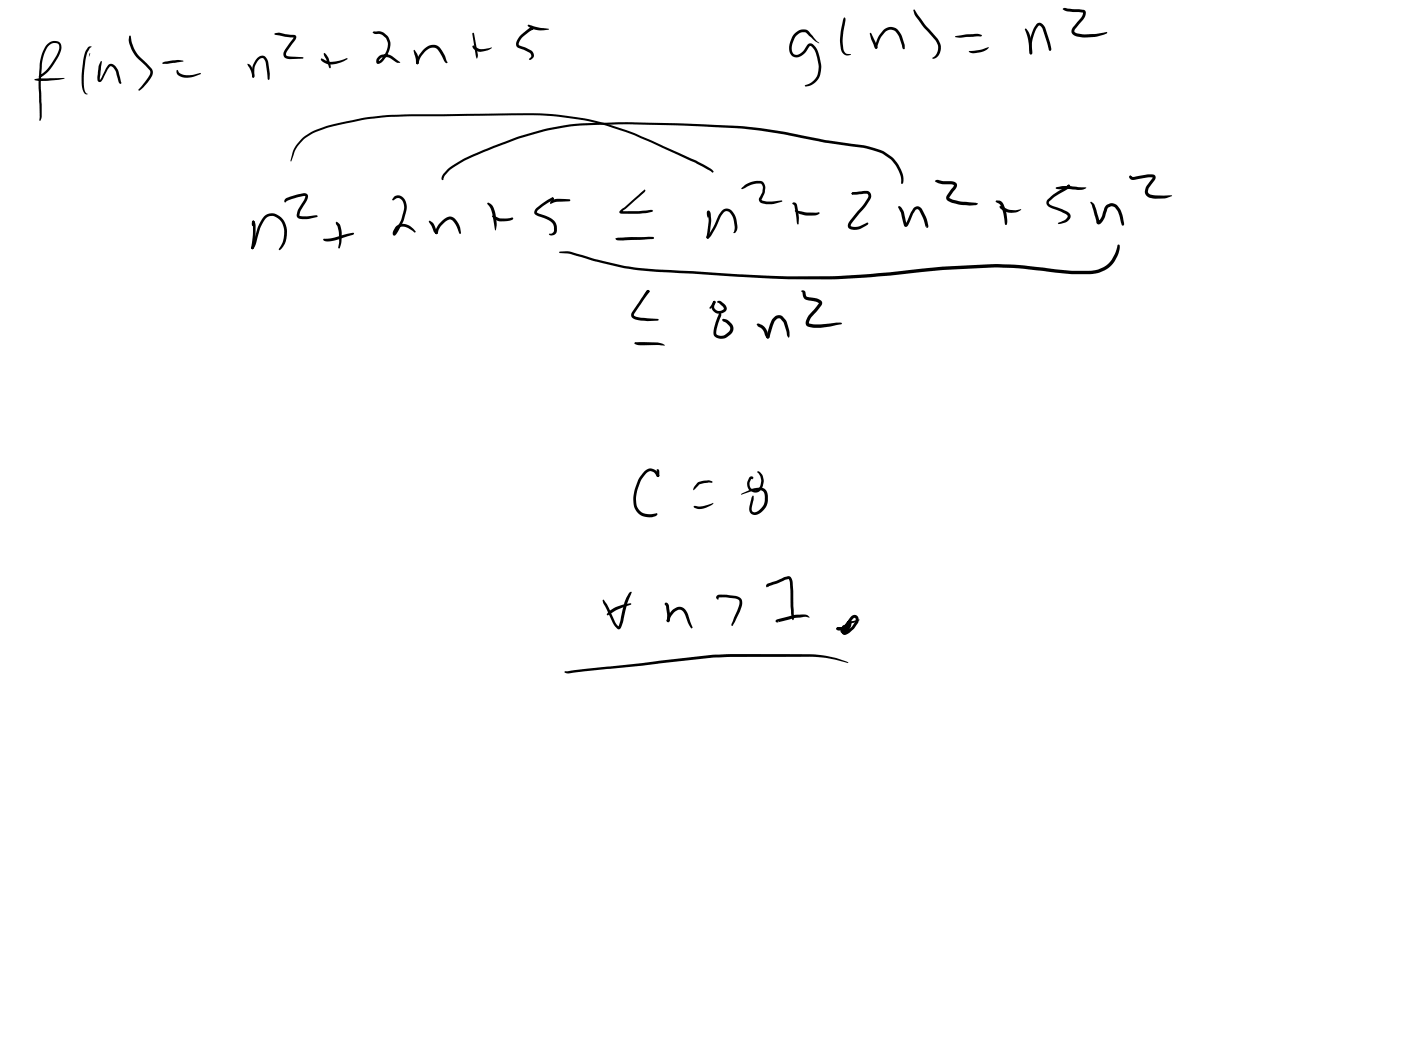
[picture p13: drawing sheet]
<svg xmlns="http://www.w3.org/2000/svg" width="108mm" height="81mm" viewBox="0 0 108 81" stroke-linecap="round" stroke-linejoin="round" font-family="sans-serif">
<g fill="#000">
<path d="M2.7 6.1l2.3-.1-1.5 .2h-.8zM3 5.9h.1zM3.6 3.4a.6 .6 0 0 1 .6-.3 .6 .6 0 0 1 .5 .4v.2a4 4 0 0 1-1.6 2.3l-.1-.1a4.2 4.2 0 0 0 1.5-2.1l.1-.3-.2-.2a.69 .69 0 0 0-.8 .5 4.1 4.1 0 0 0-.4 1.9v3.3l-.1 .3-.1-3.6a3.7 3.7 0 0 1 .6-2.3zM3 5.9h.2l-.1 .1zM6.9 4.1v.3zM6.8 3.6h.2l-.1 .1a2.02 2.02 0 0 0-.3 1.2 4.1 4.1 0 0 0 0 2.2l.1 .1a.1 .1 0 0 1-.1 .1 .1 .1 0 0 1-.1-.1 3.4 3.4 0 0 1-.1-2.3l.1-.8zM7.8 4.7h.1l-.2 1.5 .7-1.2 .2-.1 .3 .2a2.06 2.06 0 0 1 .4 1.2 .11 .11 0 0 1 0 .1 .11 .11 0 0 1-.1 .1 .11 .11 0 0 1-.1-.2l-.2-.8-.3-.4h-.1l-.2 .2-.3 .6a.37 .37 0 0 1-.4 .4l-.1-.4 .1-.8zM10 2.7l.1 .5a2.59 2.59 0 0 0 .9 1.4l.7 .7a.67 .67 0 0 1-.2 .8l-.5 .6-.3 .3v-.1l.7-.9 .2-.4-.1-.2-.6-.6a2.58 2.58 0 0 1-1-1.7zM12.5 4.8l1.2-.2 .4 .1-1.2 .2h-.3zM13.6 5.4h.1l.1 .2 .4 .2 1.3-.1-.9 .3a.71 .71 0 0 1-1-.6zM19.1 4.9a.99 .99 0 0 1 .5 1.1h-.2l-.1-.5zM20.4 16.7a1 1 0 0 1 1.5 .4 1.78 1.78 0 0 1-.4 2.2v-.1a1.67 1.67 0 0 0-.2-2.5 .66 .66 0 0 0-1 .4l-.3 .5-.3 1.3-.2 .3h-.1l.4-1.6z"/>
<path d="M19.8 4.5a.47 .47 0 0 1 .6-.2 .47 .47 0 0 1 .3 .5l.1 .9-.1 .5-.1-.1-.1-1.3-.2-.3h-.1a.98 .98 0 0 0-.6 .9v.5l-.1 .1-.1-.1v-.4a1.4 1.4 0 0 1 .4-1zM19.4 17.1l.1-.1 .1 .1-.1 .3zM19.5 17h.1v.2h-.2zM19.4 17h.2a4 4 0 0 1-.1 2.1v.1a.16 .16 0 0 1-.2-.1 .16 .16 0 0 1 .1-.2v-.1a3.3 3.3 0 0 0 0-1.6zM21.2 2.6l.3-.1 1.1 .2a.24 .24 0 0 1 .3 .2 .24 .24 0 0 1-.2 .3l-.6 .8v.3l1.3 .2-1.1 .1-.4-.2a.49 .49 0 0 1 .1-.6l.7-.9-1.5-.2-.1-.1zM22 15.3l1.3-.4a.33 .33 0 0 1 .4 .2 .33 .33 0 0 1-.1 .4l-.4 .8-.1 .3 .5 .1 .8-.1 .1 .1h-.1l-1.1 .2-.4-.2v-.5l.6-1.1-1 .2-.5 .3h-.1zM23.3 10.7l.2-.2a9 9 0 0 1 3.7-1.2l1.1-.3 1.7-.1 10.9-.2a22.3 22.3 0 0 1 10.2 2.6l2.6 1.1 1.1 .6a.16 .16 0 0 1 .2 .1 .16 .16 0 0 1-.1 .2l-1.3-.8-1.4-.6a25.9 25.9 0 0 0-9.1-2.9l-2.2-.1-6.8 .1a27.5 27.5 0 0 0-8.6 .8l-.7 .2a2.98 2.98 0 0 0-2.2 2l-.2 .4 .2-.9zM24.7 4.5h.1l.1 .1a1.07 1.07 0 0 0 1 .1l.9-.2-.8 .4a.95 .95 0 0 1-1.3-.4zM24.9 18.5l2.3-.6 .1 .1-1.7 .6h-.5zM24.9 4.1h.1l.3 .4 .2 .7-.1 .1zM25.9 17.2v-.1a1.02 1.02 0 0 1 .4 1.2v.5l-.2 .4v-.1v-.5v-.7zM28.7 2.5l.1-.1h.5l.6 .4a1.6 1.6 0 0 1-.7 2.1 .33 .33 0 0 1-.2-.3 .33 .33 0 0 1 .2-.3l.4-.1h.4l.8 .6h-.2l-.7-.4h-.5l-.2 .2v.2l-.1-.1 .3-.1a1.32 1.32 0 0 0 .3-1.7l-.3-.2-.5-.1z"/>
<path d="M30.4 15.2a.67 .67 0 0 1 .7 0 .67 .67 0 0 1 .2 .7 4.1 4.1 0 0 1-.8 2.1 .18 .18 0 0 1-.2 .1 .18 .18 0 0 1 0-.3 .81 .81 0 0 1 1.3-.4l.4 .5-.5-.3a.67 .67 0 0 0-.9 0l-.1 .4-.1-.1a4.6 4.6 0 0 0 .7-1.8v-.4l-.1-.3-.3-.1-.4 .2-.1-.1zM31.9 3.8l.3 .5 .1 .6a.12 .12 0 0 1-.2 0 .12 .12 0 0 1 0-.2zM32.6 3.8a.83 .83 0 0 1 1.3-.1l.4 .7 .2 .4-.1 .1-.1-.1-.6-1-.2-.1h-.3a1.42 1.42 0 0 0-.8 .7l-.1 .2a.23 .23 0 0 1-.2 .3l.1-.6zM32.1 4.8h.1v.1h-.1zM33.1 17l.3 .2 .3 .7a.16 .16 0 0 1-.1 .1 .16 .16 0 0 1-.2-.1l-.4-.8zM34 17l.5-.3a.48 .48 0 0 1 .5 .1 1.31 1.31 0 0 1 .5 1.2l-.6-1-.2-.1-.3 .1a1.42 1.42 0 0 0-.7 1h-.2l.1-.3zM34.5 13a8.5 8.5 0 0 1 2.2-1.2l3-1.2a19.9 19.9 0 0 1 7-1.1 109 109 0 0 1 12.3 .4l4.6 .9 3.6 .5a2.98 2.98 0 0 1 2.3 2 .69 .69 0 0 1 0 .9l-.1-.1a2.33 2.33 0 0 0-.8-1.9 3.6 3.6 0 0 0-1.7-.7l-3.4-.5a47.7 47.7 0 0 0-6.8-1.1 86.9 86.9 0 0 0-12.7-.2l-2.1 .4-1.9 .6-1.9 .7a14 14 0 0 0-3.4 1.6l-.4 .5-.1 .3a.13 .13 0 0 1-.2 0 .13 .13 0 0 1 .1-.2zM36.4 3.6l.1-.1 .5 .3 .9-.1-.2 .1-.4 .1a.7 .7 0 0 1-.9-.3zM36.4 2.6l.1-.1v.1l.3 1.6-.1 .3zM37.5 15.7l.1-.1a1.19 1.19 0 0 1 .6 1.3l.1 .5-.1 .4-.3-1.5zM37.9 16.7l.1-.1a1.79 1.79 0 0 0 1.5 .2 .57 .57 0 0 1-.6 .3l-.6-.1zM40.7 2.2l.3-.1 .1 .1v.1l-.3 .1z"/>
<path d="M40.6 2l.1-.1 1.6 .4h-.9l-.5-.1zM40.1 2.7l.9-.6 .1 .1-.1 .1a2.02 2.02 0 0 0-1 1v.2l.9 .4a.39 .39 0 0 1 .2 .4 .39 .39 0 0 1-.3 .3l.1-.3-.1-.2-.8-.4a.44 .44 0 0 1-.1-.8zM40.9 2.1l.2 .1v.1l-.2-.1zM42.5 15.5l.5-.2 .9 .1v.1l-1.1 .1-.4 .1v-.1zM42.5 15.2h.1v.2h-.1l-.1-.1zM42.5 15.2l.2 .1-.1 .1h-.1zM41.3 16.1l.9-.7 .4-.2v.2l-.8 .5-.4 .4v.1h.1l.5 .2a1.09 1.09 0 0 1 .9 .9v.3a.38 .38 0 0 1-.2 .3 .38 .38 0 0 1-.4 0l.4-.3-.1-.5-.3-.3-.7-.3a.35 .35 0 0 1-.4-.2 .35 .35 0 0 1 .1-.4zM43.1 19.4h.8l2 .6 2.2 .5 2.8 .3a165.2 165.2 0 0 0 13.8 .5l3.9-.3 4-.5 3.4-.1a33.9 33.9 0 0 1 6.1 .4l.5 .1a4.5 4.5 0 0 0 2.5-.4 2.34 2.34 0 0 0 1-1.5l.1-.2 .1 .1a2.24 2.24 0 0 1-1.8 2.2h-.7a45.9 45.9 0 0 1-5.7-.5h-1.4l-4.1 .2a73.2 73.2 0 0 1-15.7 .5l-8.1-.5-3-.7-1.9-.5zM47.5 18.3l2.5-.1 .3 .1h.1l-.1 .1-2.3 .1h-.5l-.1-.1zM47.8 16.2l1.8-1.6 .1 .1-.1 .1-1.7 1.6v-.1l2.2-.1h.2v.1l-1 .2h-1.4a.14 .14 0 0 1-.2-.1 .14 .14 0 0 1 .1-.2zM54.5 16.3l.1-.1 .1 .1a3.5 3.5 0 0 1 0 1.8l-.2 .3-.1-.1v-.1a4.1 4.1 0 0 0 .2-1.7l-.1-.1h.2l-.2 .4zM55.7 16.2a.51 .51 0 0 1 .7 0 1.77 1.77 0 0 1 .4 1.3l-.1 .4-.2 .1 .1-.4-.1-.6a.68 .68 0 0 0-.5-.7h-.2l-.2 .4-.8 1.5-.2 .2h-.1v-.2l.2-.2 .7-1.4z"/>
<path d="M54.5 18.2h.1v.2h-.1zM57.1 14.5l.2-.2a1.15 1.15 0 0 1 1.6-.2l.1 .3-.1 .4-.2 .6 .7 .1 .8-.1v.1l-.7 .2h-.5l-.4-.1-.1-.3 .2-.5 .1-.3-.2-.3h-.6l-.8 .4zM61 15.7l.1-.1a.25 .25 0 0 1 .3 .3l.2 .9-.1 .5-.3-1.4zM61.3 16.2l.8 .2h1.1a1.79 1.79 0 0 1-1.6 .1l-.3-.2zM61.2 2.6a.78 .78 0 0 1 1.1-.2l.8 .9-.3-.1-.8-.7a.77 .77 0 0 0-.8 .5l-.1 .3a.59 .59 0 0 0 .2 .9l.5-.2 .5-.6h.3l.3 .4a2.82 2.82 0 0 1 .3 2.1 1.08 1.08 0 0 1-1.2 .7 1.42 1.42 0 0 0 1.1-1.6l-.2-.9-.4-.5h-.1l-.4 .5a.67 .67 0 0 1-.9 .2 .67 .67 0 0 1-.3-.9l.2-.5zM65 1.4l.1-.1v.2l-.1 .9a2.09 2.09 0 0 0 .2 1.7l.4 .1-.4 .1a.58 .58 0 0 1-.4-.6l-.1-.9zM65.6 14.9l.1-.1 .1 .1-.1 .1zM65.7 14.8l.8-.1a.45 .45 0 0 1 .5 .1 .45 .45 0 0 1 0 .6l-1.4 1.9v.1l.3 .1 1-.3v.1l-.5 .3a.73 .73 0 0 1-1.1-.1l.2-.4 1.1-1.4 .3-.6-.1-.2-1.1 .1h-.1zM65.6 14.9h.2l-.1 .1zM67.1 2.5l.4 .8 .1 .4-.1 .1-.1-.1-.3-.7-.1-.4zM68.1 2.3a.78 .78 0 0 1 1.2 .2l.4 .9v.3a.1 .1 0 0 1 0 .1 .1 .1 0 0 1-.2 0 .1 .1 0 0 1 0-.1l-.2-.9-.4-.4a.59 .59 0 0 0-.7 .1 2.29 2.29 0 0 0-.6 1.2h-.2v-.1a2.24 2.24 0 0 1 .7-1.3zM69.2 15.9h.1a.66 .66 0 0 1 .4 .6l.2 .8h-.1l.4-.9 .2-.4 .2-.1a.39 .39 0 0 1 .4 .2l.4 .8 .1 .6h-.1v-.1l-.1 .1-.2-.7-.3-.6-.1-.1-.2 .1-.1 .3-.4 .8a.19 .19 0 0 1-.1 .2 .19 .19 0 0 1-.2-.1z"/>
<path d="M70.4 .8h.1l.8 1.1 .9 1.1a.95 .95 0 0 1-.3 1.5v-.1a.88 .88 0 0 0 .2-1.3l-1.1-1.2-.5-.7zM72 14l.3-.1 1.3 .1 .1 .2v.2l-.6 .9 .9 .2 1.2 .1 .1 .1v.1a.97 .97 0 0 1-.9 0l-1-.2-.5-.2v-.3l.6-.8-.9-.1zM73.6 2.8l1.7-.2 .4 .1-1.7 .2h-.4zM74.7 3.9l.8-.1 .7-.2a1.46 1.46 0 0 1-1.5 .4zM76.8 15.4l.2 .1a1.26 1.26 0 0 1 .6 1.2v.4l-.1 .2h-.1l-.2-1.2-.1-.3-.4-.3zM77 15.9h.1l.8 .3h.8a1.25 1.25 0 0 1-1.7-.2zM79 2.3l.1-.1 .2 .4 .2 1.3a.18 .18 0 0 1 0 .2 .18 .18 0 0 1-.1 .1l-.2-1.2zM79.9 1.8h.1a.46 .46 0 0 1 .5 .3l.5 1.6-.1 .2-.1-.1-.5-1.6-.2-.2h-.1a2.9 2.9 0 0 0-.5 2.1l-.1 .1-.1-.1a3.2 3.2 0 0 1 .6-2.3zM81.4 14.4l.9-.1 1.4 .1a.5 .5 0 0 1-.6 .2h-1.7l-.1-.1zM81.9 .6l1.5 .2a.36 .36 0 0 1 .3 .2 .36 .36 0 0 1-.2 .4l-.7 .9v.1l.2 .2a5.8 5.8 0 0 0 2.2-.1h.1a3.4 3.4 0 0 1-2.4 .3 .4 .4 0 0 1-.2-.7l.6-.8 .2-.3-1.3-.1-.3-.1zM82.2 14.3l.2-.1v.2h-.2zM82.3 14.3h.1v.1h-.1z"/>
<path d="M80.7 15.4l.5-.4 1.2-.8a.2 .2 0 0 1 0 .3 .2 .2 0 0 1-.2 .1l-.9 .6-.5 .4 .2 .2 1.3 .5 .2 .3-.1 .3-.3 .2-.5 .2v-.1l.5-.3 .2-.3-.2-.1-.7-.3a.8 .8 0 0 1-.8-.5zM84 15.6l.1-.1 .2 .3 .4 1.3h-.1l.3-.4 .1-.5a.57 .57 0 0 1 .4-.5h.3l.3 .1a1.88 1.88 0 0 1 .6 1.4 .11 .11 0 0 1 0 .1 .11 .11 0 0 1-.2 0v-.1a1.97 1.97 0 0 0-.5-1.2l-.3-.1-.2 .1-.3 .8a.49 .49 0 0 1-.6 .5zM87 13.6l.1-.1 .2 .1 1.1-.2a.47 .47 0 0 1 .6 .2v.3l-.5 .6v.4l.4 .1h1.3l.1 .1a2.51 2.51 0 0 1-1.7 .1 .55 .55 0 0 1-.3-.9l.5-.6-1.5 .2-.2-.1zM48.9 26.4h1.8l.5 .2h-1.9zM49.8 22.4l.1-.1 .1 .1-.4 .4v-.1zM49.9 22.4h.1v.1l-1.2 1.8 .6 .2 1.3 .1h.1l-.1 .1h-1.4l-.4-.1-.3-.2 .1-.3zM50.6 36.2h.1l.1 .1a.35 .35 0 0 1-.1 .5l-.1-.1zM49.7 36.3a.62 .62 0 0 1 1 .1l.1 .3-.1 .1-.3-.4-.4-.1a1.95 1.95 0 0 0-.7 1l-.1 .3a1.55 1.55 0 0 0 .3 1.9l.4 .1h.6a.11 .11 0 0 1 .2 0 .14 .14 0 0 1-.2 .2 1.28 1.28 0 0 1-1.3-.3 1.28 1.28 0 0 1-.4-1.3 3.1 3.1 0 0 1 .9-1.9zM50.6 36.6h.2v.1h-.2zM53.7 37.2l.9-.2 .3 .1-1 .2-.5 .5 .1-.3zM53.5 39h.5l1-.2-.4 .3-.5 .1-.6-.1-.1-.1zM55 23.2l.1 .1v.1l-.4 .4v-.1z"/>
<path d="M55 23.2h.1v.1l-.1 .1zM55 23.2l.1 .1-.1 .4 .3 .2h.3l.2-.1-.6-.5 .1-.1h.2l.3 .2 .2 .4-.2 .2a.6 .6 0 0 1-.8 0 .6 .6 0 0 1 0-.8zM55.4 24.1l.2 .2-.4 1.3v.2l.2 .1a.76 .76 0 0 0 .8-.4v-.4l-.5-.4v-.1h.3l.4 .3a.81 .81 0 0 1-.1 .9 .81 .81 0 0 1-.9 .3 .54 .54 0 0 1-.4-.9zM57.8 36.8a.14 .14 0 0 1 .2-.1 .14 .14 0 0 1-.1 .2v-.1l-.1 .6v.2l.2 .1a.39 .39 0 0 0 .6-.3l.1-.4-.1-.3-.3-.3 .1-.1 .4 .4 .1 .3-.1 .4a.61 .61 0 0 1-.5 .5 .61 .61 0 0 1-.7-.4v-.3zM57.1 38.1l.9-.4 .5-.1a.71 .71 0 0 1 .7 1 1.07 1.07 0 0 1-1.3 1l-.1-.1-.1-.3 .3-1 .1 .2-.2 .7 .1 .3 .2 .1 .4-.3a1.17 1.17 0 0 0 .3-1.2l-.2-.2h-.4zM58.4 24.9l.2 .1a1.34 1.34 0 0 1 .7 .9l-.1 .1h-.1l-.3-.5-.4-.4-.1-.1zM59.7 24.4l.2-.1h.2l.5 .4 .2 .8v.5l-.2-.1-.2-1-.4-.4-.3 .2-.4 1.3h-.2l.2-1zM61.8 22.4l.2 .1 .2 .4 .8 .1a.34 .34 0 0 1 .3 .3 .34 .34 0 0 1-.1 .3l-.7 .9-.2 .4 .4 .1 1.7-.1h.5a5.6 5.6 0 0 1-2.6 .3l-.1-.1a.64 .64 0 0 1 .1-.8l.8-.9-1.1-.3-.3-.7zM43.5 51.8l11.4-1.3 1.8-.1a52.8 52.8 0 0 1 7.1 .2l1.6 .5-1.6-.4-1.1-.1h-6.7l-1 .1-11.2 1.2zM46.4 46.3l.1-.1 .3 .4 .8 1.7 .2-.4a6.5 6.5 0 0 1 .7-2.2l.2-.1-.1 .1a6.6 6.6 0 0 0-.6 2.2l-.1 .4a.2 .2 0 0 1-.1 .2 .2 .2 0 0 1-.3-.1l-.3-.4zM46.9 47.1l.7-.4 1-.2h.1l-1.2 .5-.7 .4v-.1zM51.2 46.5a.23 .23 0 0 1 .3 .2l.1 .7v.5a.17 .17 0 0 1-.2-.1 .17 .17 0 0 1 0-.2l-.1-1h.1h-.1z"/>
<path d="M51.8 47a.68 .68 0 0 1 .7-.2 .68 .68 0 0 1 .5 .5l.4 1-.1 .1a1.83 1.83 0 0 1-.5-1l-.1-.2a.45 .45 0 0 0-.8 0l-.3 .4a.25 .25 0 0 1-.2 .3v-.4zM51.4 47.7l.2 .1-.1 .1-.1-.1zM55.3 45.9l.6-.1 .9 .1a.55 .55 0 0 1 .3 .9l-.7 1.4v-.1l.5-1.5 .1-.3-.3-.2h-1.3a.12 .12 0 0 1-.2 .1 .12 .12 0 0 1 0-.2zM59.1 45l1.4-.5 .3-.1 .1 .1 .2 .3v.7l.1 2.1-.1 .2-.1-.5-.1-2.4-.1-.3-1.7 .7-.1-.1zM59.8 47.8l1.3-.4a1.43 1.43 0 0 1 1.3 .1l-1.1 .1-1.4 .4v-.1a.1 .1 0 0 1-.1 0 .1 .1 0 0 1 0-.1zM64.5 48.4l.4-.1 .3-.2a.2 .2 0 0 1 0 .3 .2 .2 0 0 1-.1 .1l-.4 .1a.15 .15 0 0 1-.2-.1 .15 .15 0 0 1 0-.1zM64.6 48.3l.1 .2v.1l-.2-.1zM64.5 48.4h.2l-.1 .1h-.1zM65.6 47.5l.2-.1h.2l.1 .2v.3l-.3 .6-.6 .4a.27 .27 0 0 1-.3-.1 .27 .27 0 0 1 .1-.4 .6 .6 0 0 1 .5-.6l.1 .2v.2l-.3 .5a.28 .28 0 0 1-.5 .1 .28 .28 0 0 1 .1-.5 .25 .25 0 0 1 .4 0l-.2 .1-.2 .2 .3-.2 .2-.4v.1l-.3 .6 .6-.4 .2-.4v-.3l-.2 .1-.2 .4-.1 .7-.2-.2a1.12 1.12 0 0 1 .4-1.1zM64.5 48.4l.5-.1 .5-.4 .7-.1-.6 .2-.6 .5h-.4h.1l-.1 .1-.2-.2z"/>
<circle cx="19.4" cy="19.1" r=".1"/>
<circle cx="33.6" cy="17.9" r=".11"/>
<circle cx="49.9" cy="22.4" r=".11"/>
<circle cx="59.2" cy="26" r=".12"/>
</g>
</svg>
